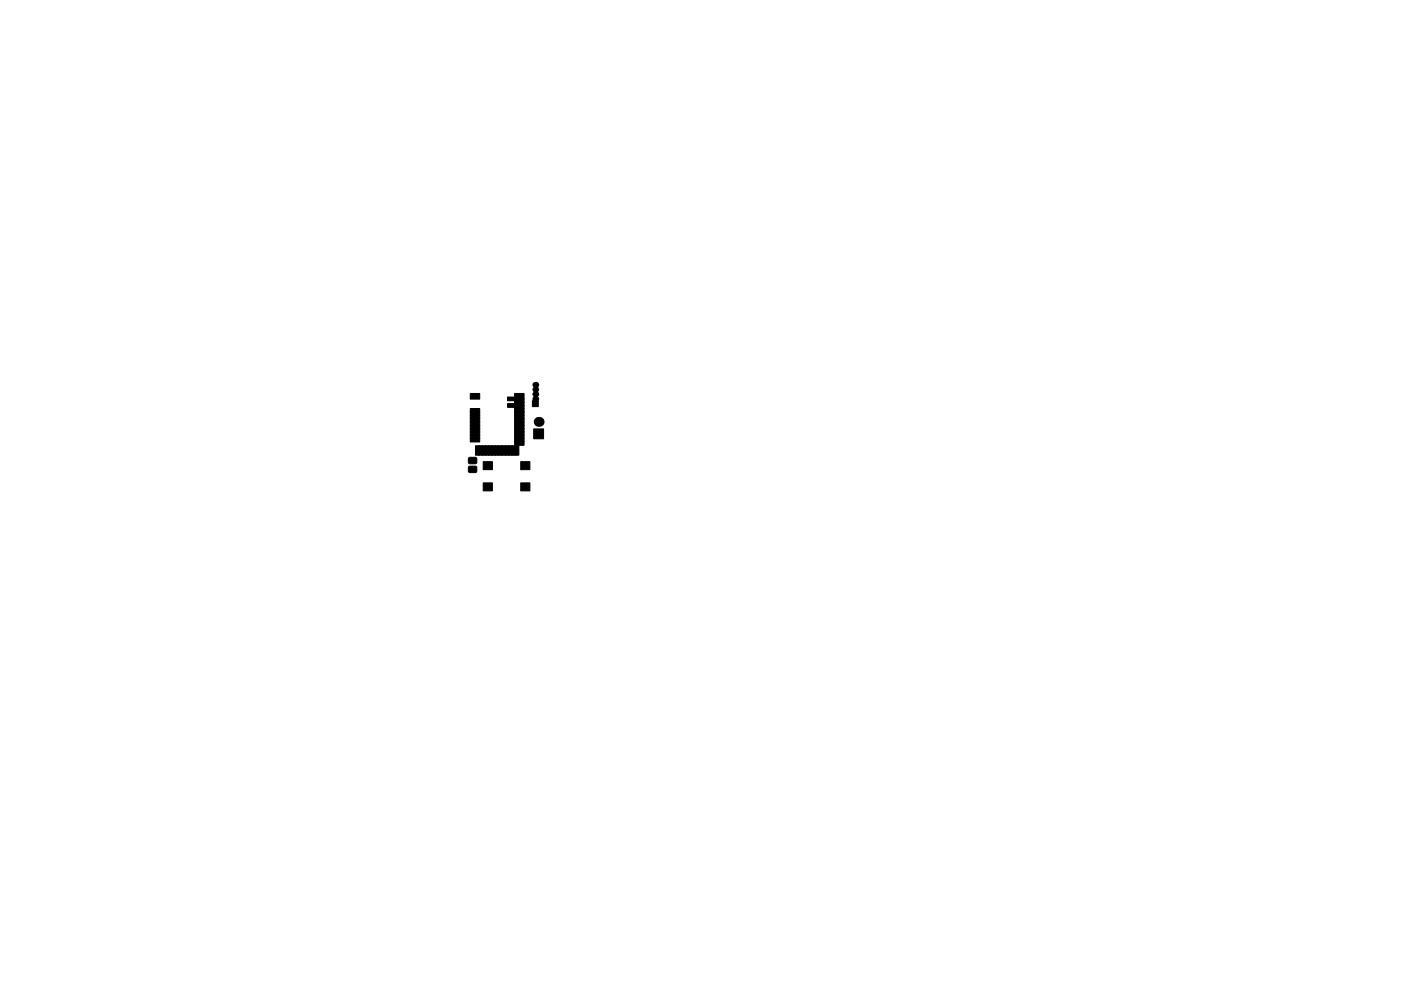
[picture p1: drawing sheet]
<svg xmlns="http://www.w3.org/2000/svg" width="297mm" height="210mm" viewBox="0 0 297 210" stroke-linecap="round" stroke-linejoin="round" font-family="sans-serif">
<g fill="#000" stroke="#000" stroke-width=".21">
<path d="M99.7 93h2v.8h-2zM99.7 92.3h2v.8h-2zM99.7 91.6h2v.8h-2zM99.7 90.9h2v.8h-2zM99.7 90.2h2v.8h-2zM99.7 89.5h2v.8h-2zM99.7 88.8h2v.8h-2zM99.7 88.1h2v.8h-2zM99.7 87.4h2v.8h-2zM99.7 86.7h2v.8h-2zM99.7 83.5h2v1.2h-2zM99.4 97.1h1.5l.2 .2-.1 .9-.2 .2-1.3-.1-.2-.2z"/>
<path d="M99.4 99h1.5l.2 .2-.1 .9-.2 .2-1.3-.1-.2-.3zM100.8 94.6h.8v2h-.8zM101.5 94.6h.8v2h-.8zM102.4 97.9h2v1.7h-2zM102.2 94.6h.8v2h-.8zM102.9 94.6h.8v2h-.8zM103.6 94.6h.8v2h-.8zM104.3 94.6h.8v2h-.8zM105 94.6h.8v2h-.8zM105.7 94.6h.8v2h-.8zM106.4 94.6h.8v2h-.8zM107.1 94.6h.8v2h-.8z"/>
<path d="M107.8 94.6h.8v2h-.8zM107.6 85.6h1.4v.8h-1.4zM107.6 84.2h1.4v.8h-1.4zM108.5 94.6h.8v2h-.8zM109.2 94.6h.8v2h-.8zM110.4 97.9h2v1.7h-2zM109.1 84.6h2v.8h-2zM109.1 85.3h2v.8h-2zM109.1 86h2v.8h-2zM109.1 86.7h2v.8h-2zM109.1 87.4h2v.8h-2zM109.1 88.1h2v.8h-2z"/>
<path d="M109.1 88.8h2v.8h-2zM109.1 89.5h2v.8h-2zM109.1 90.2h2v.8h-2zM109.1 90.9h2v.8h-2zM109.1 91.6h2v.8h-2zM109.1 92.3h2v.8h-2zM109.1 93h2v.8h-2zM109.1 83.5h2v1.2h-2zM109.1 93.7h2v.8h-2zM112.9 85h1.2v1.3h-1.2zM113.1 91h2.1v2.1h-2.1zM102.4 102.4h2v1.7h-2z"/>
<path d="M110.4 102.4h2v1.7h-2z"/>
</g>
<g fill="#000">
<circle cx="113.5" cy="84.6" r=".63"/>
<circle cx="113.5" cy="82.6" r=".63"/>
<circle cx="113.5" cy="81.6" r=".63"/>
<circle cx="113.5" cy="83.6" r=".63"/>
<circle cx="114.2" cy="89.5" r="1.05"/>
</g>
</svg>
